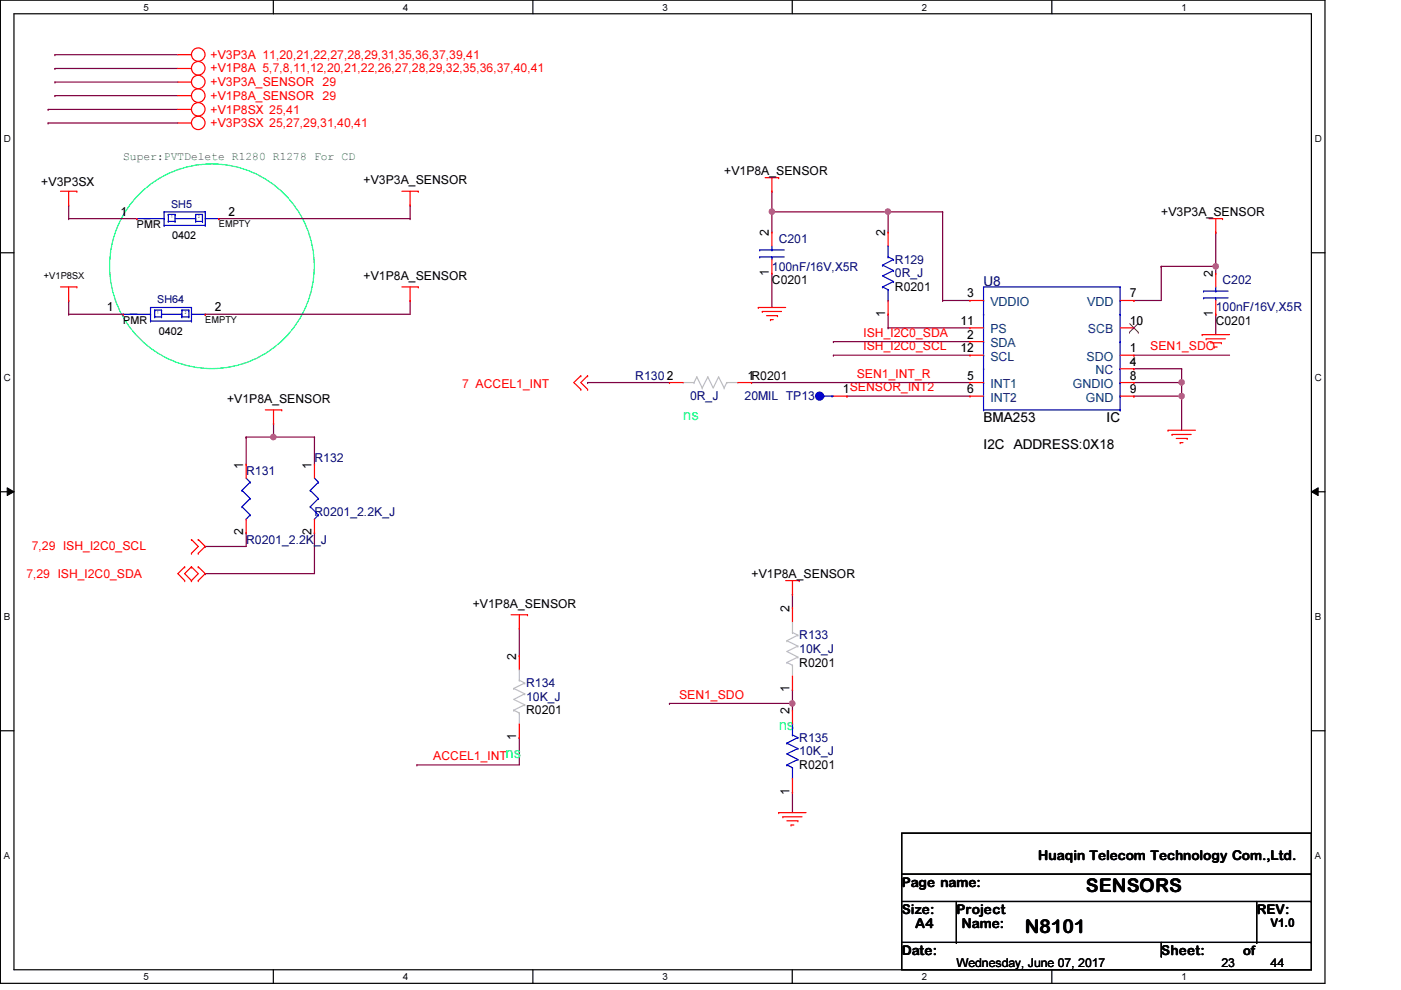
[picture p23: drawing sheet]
<svg xmlns="http://www.w3.org/2000/svg" width="297mm" height="210mm" viewBox="0 0 297 210" stroke-linecap="round" stroke-linejoin="round" font-family="sans-serif">
<defs><g id="words">
<g font-size="4">
<text x="230.2" y="189.1">SENSORS</text>
<text x="217.3" y="197.8">N8101</text>
</g>
<g font-size="3.1" fill="#00ff80">
<text x="144.9" y="89.1">ns</text>
<text x="165.1" y="154.9">ns</text>
<text x="107.2" y="160.6">ns</text>
</g>
<text font-size="2.9" fill="#000080" x="208.5" y="60.5">U8</text>
<g font-size="2.9">
<text x="208.5" y="89.5">BMA253</text>
<text x="234.6" y="89.5">IC</text>
<text x="208.5" y="95.2">I2C ADDRESS:0X18</text>
<text x="220.1" y="182.2">Huaqin Telecom Technology Com.,Ltd.</text>
<text x="191.2" y="188">Page name:</text>
<text x="191.2" y="193.8">Size:</text>
<text x="194.1" y="196.7">A4</text>
<text x="202.8" y="193.8">Project</text>
<text x="203.9" y="196.7">Name:</text>
<text x="266.4" y="193.8">REV:</text>
<text x="191.2" y="202.5">Date:</text>
<text x="246.2" y="202.5">Sheet:</text>
</g>
<text font-size="2.8" x="263.6" y="202.4">of</text>
<g font-size="2.6" fill="#f00">
<text x="44.7" y="12.5">+V3P3A 11,20,21,22,27,28,29,31,35,36,37,39,41</text>
<text x="44.7" y="15.4">+V1P8A 5,7,8,11,12,20,21,22,26,27,28,29,32,35,36,37,40,41</text>
<text x="44.7" y="18.3">+V3P3A_SENSOR 29</text>
<text x="44.7" y="21.2">+V1P8A_SENSOR 29</text>
<text x="44.7" y="24.1">+V1P8SX 25,41</text>
<text x="44.7" y="27">+V3P3SX 25,27,29,31,40,41</text>
<text x="183.1" y="71.4">ISH_I2C0_SDA</text>
<text x="183.1" y="74.3">ISH_I2C0_SCL</text>
<text x="243.9" y="74.3">SEN1_SDO</text>
<text x="98" y="82.3">7 ACCEL1_INT</text>
<text x="181.6" y="80.1">SEN1_INT_R</text>
<text x="6.7" y="116.7">7,29 ISH_I2C0_SCL</text>
<text x="5.6" y="122.5">7,29 ISH_I2C0_SDA</text>
<text x="144" y="148.1">SEN1_SDO</text>
<text x="91.9" y="161.2">ACCEL1_INT</text>
</g>
<g font-size="2.6">
<text x="8.8" y="39.4">+V3P3SX</text>
<text x="77.1" y="39.1">+V3P3A_SENSOR</text>
<text x="153.5" y="37.1">+V1P8A_SENSOR</text>
<text x="25.6" y="45.7">1</text>
<text x="48.4" y="45.7">2</text>
<text x="246.2" y="45.8">+V3P3A_SENSOR</text>
<text x="163" y="50.1" transform="rotate(-90 163 50.1)">2</text>
<text x="187.7" y="50.1" transform="rotate(-90 187.7 50.1)">2</text>
<text x="77.1" y="59.4">+V1P8A_SENSOR</text>
<text x="163" y="58.5" transform="rotate(-90 163 58.5)">1</text>
<text x="257.1" y="58.8" transform="rotate(-90 257.1 58.8)">2</text>
<text x="22.6" y="66">1</text>
<text x="45.5" y="66">2</text>
<text x="163.7" y="60.3">C0201</text>
<text x="189.7" y="61.7">R0201</text>
<text x="205.1" y="63.1">3</text>
<text x="239.5" y="63.1">7</text>
<text x="187.7" y="67.2" transform="rotate(-90 187.7 67.2)">1</text>
<text x="203.6" y="68.9">11</text>
<text x="205.1" y="71.8">2</text>
<text x="239.5" y="68.9">10</text>
<text x="257.1" y="67.2" transform="rotate(-90 257.1 67.2)">1</text>
<text x="257.8" y="69">C0201</text>
<text x="203.6" y="74.7">12</text>
<text x="239.5" y="74.7">1</text>
<text x="239.5" y="77.6">4</text>
<text x="141.4" y="80.5">2</text>
<text x="158.5" y="80.5">1R0201</text>
<text x="178.7" y="83.4">1SENSOR_INT2</text>
<text x="205.1" y="80.5">5</text>
<text x="205.1" y="83.4">6</text>
<text x="239.5" y="80.5">8</text>
<text x="239.5" y="83.4">9</text>
<text x="48.1" y="85.5">+V1P8A_SENSOR</text>
<text x="51.6" y="99.4" transform="rotate(-90 51.6 99.4)">1</text>
<text x="66" y="99.4" transform="rotate(-90 66 99.4)">1</text>
<text x="51.6" y="113.5" transform="rotate(-90 51.6 113.5)">2</text>
<text x="66" y="113.5" transform="rotate(-90 66 113.5)">2</text>
<text x="159.3" y="122.5">+V1P8A_SENSOR</text>
<text x="100.2" y="128.9">+V1P8A_SENSOR</text>
<text x="167.4" y="129.8" transform="rotate(-90 167.4 129.8)">2</text>
<text x="109.5" y="139.9" transform="rotate(-90 109.5 139.9)">2</text>
<text x="169.5" y="141.4">R0201</text>
<text x="167.4" y="146.8" transform="rotate(-90 167.4 146.8)">1</text>
<text x="111.5" y="151.5">R0201</text>
<text x="167.4" y="151.5" transform="rotate(-90 167.4 151.5)">2</text>
<text x="109.5" y="157" transform="rotate(-90 109.5 157)">1</text>
<text x="169.5" y="163.1">R0201</text>
<text x="167.4" y="168.5" transform="rotate(-90 167.4 168.5)">1</text>
<text x="269.4" y="196.5">V1.0</text>
<text x="202.8" y="205.1">Wednesday, June 07, 2017</text>
<text x="259" y="205.1">23</text>
<text x="269.4" y="205.1">44</text>
</g>
<g font-size="2.6" fill="#000080">
<text x="165.1" y="51.6">C201</text>
<text x="163.7" y="57.4">100nF/16V,X5R</text>
<text x="189.7" y="55.9">R129</text>
<text x="189.7" y="58.8">0R_J</text>
<text x="259.2" y="60.3">C202</text>
<text x="257.8" y="66">100nF/16V,X5R</text>
<text x="134.7" y="80.5">R130</text>
<text x="146.3" y="84.9">0R_J</text>
<text x="157.9" y="84.9">20MIL TP13</text>
<text x="52.2" y="100.8">R131</text>
<text x="66.7" y="97.9">R132</text>
<text x="66.7" y="109.5">R0201_2.2K_J</text>
<text x="52.2" y="115.3">R0201_2.2K_J</text>
<text x="169.5" y="135.6">R133</text>
<text x="169.5" y="138.4">10K_J</text>
<text x="111.5" y="145.7">R134</text>
<text x="111.5" y="148.6">10K_J</text>
<text x="169.5" y="157.3">R135</text>
<text x="169.5" y="160.1">10K_J</text>
</g>
<g font-size="2.6" fill="#004080">
<text x="210" y="64.9">VDDIO</text>
<text x="230.5" y="64.9">VDD</text>
<text x="210" y="70.7">PS</text>
<text x="230.7" y="70.7">SCB</text>
<text x="210" y="73.6">SDA</text>
<text x="210" y="76.5">SCL</text>
<text x="230.4" y="76.5">SDO</text>
<text x="210" y="82.3">INT1</text>
<text x="227.5" y="82.3">GNDIO</text>
<text x="232.2" y="79.4">NC</text>
<text x="210" y="85.2">INT2</text>
<text x="230.2" y="85.2">GND</text>
</g>
<text font-size="2.4" fill="#008000" x="26.1" y="33.8">Super:PVTDelete R1280 R1278 For CD</text>
<g font-size="2.3" fill="#000080">
<text x="36.3" y="44.1">SH5</text>
<text x="33.4" y="64.3">SH64</text>
</g>
<g font-size="2.3">
<text x="29" y="48.4">PMR</text>
<text x="36.5" y="50.8">0402</text>
<text x="26.1" y="68.7">PMR</text>
<text x="33.7" y="71">0402</text>
</g>
<g font-size="2.1">
<text x="30.4" y="2.2">5</text>
<text x="85.4" y="2.2">4</text>
<text x="140.5" y="2.2">3</text>
<text x="195.4" y="2.2">2</text>
<text x="250.5" y="2.2">1</text>
<text x=".8" y="30.1">D</text>
<text x="278.8" y="30.1">D</text>
<text x=".8" y="80.8">C</text>
<text x="278.8" y="80.8">C</text>
<text x=".8" y="131.5">B</text>
<text x="278.8" y="131.5">B</text>
<text x=".8" y="182.2">A</text>
<text x="278.8" y="182.2">A</text>
<text x="30.4" y="207.8">5</text>
<text x="85.4" y="207.8">4</text>
<text x="140.5" y="207.8">3</text>
<text x="195.4" y="207.8">2</text>
<text x="250.5" y="207.8">1</text>
</g>
<g font-size="2">
<text x="46.4" y="48.2">EMPTY</text>
<text x="9.3" y="59.2">+V1P8SX</text>
<text x="43.5" y="68.5">EMPTY</text>
</g>
<g font-size=".8">
<text x="36.3" y="46.3">1</text>
<text x="42" y="46.3">2</text>
<text x="33.4" y="66.5">1</text>
<text x="39.2" y="66.5">2</text>
</g>
</g></defs>
<path d="M.1 0h280.8v208.5h-280.8zM3 2.9h275v202.7h-275z" fill="none" stroke="#000" stroke-width=".25"/>
<g fill="#fff">
<path d="M30.4 .3h1.2v2.4h-1.2z"/>
<path d="M30.4 205.9h1.2v2.3h-1.2z"/>
</g>
<path d="M58 0v2.9M58 205.6v2.9" fill="none" stroke="#000" stroke-width=".25"/>
<g fill="#fff">
<path d="M85.4 .3h1.2v2.4h-1.2z"/>
<path d="M85.4 205.9h1.2v2.3h-1.2z"/>
</g>
<path d="M113 0v2.9M113 205.6v2.9" fill="none" stroke="#000" stroke-width=".25"/>
<g fill="#fff">
<path d="M140.5 .3h1.1v2.4h-1.1z"/>
<path d="M140.5 205.9h1.1v2.3h-1.1z"/>
</g>
<path d="M168 0v2.9M168 205.6v2.9" fill="none" stroke="#000" stroke-width=".25"/>
<g fill="#fff">
<path d="M195.4 .3h1.2v2.4h-1.2z"/>
<path d="M195.4 205.9h1.2v2.3h-1.2z"/>
</g>
<path d="M223 0v2.9M223 205.6v2.9" fill="none" stroke="#000" stroke-width=".25"/>
<g fill="#fff">
<path d="M250.5 .3h1.1v2.4h-1.1z"/>
<path d="M250.5 205.9h1.1v2.3h-1.1z"/>
<path d="M.8 28.2h1.5v2.4h-1.5z"/>
<path d="M278.8 28.2h1.4v2.4h-1.4z"/>
<path d="M.8 78.9h1.5v2.3h-1.5z"/>
<path d="M278.8 78.9h1.4v2.3h-1.4z"/>
</g>
<path d="M.1 53.6h2.9M278 53.6h2.9" fill="none" stroke="#000" stroke-width=".25"/>
<g fill="#fff">
<path d="M.8 129.6h1.4v2.3h-1.4z"/>
<path d="M278.8 129.6h1.3v2.3h-1.3z"/>
</g>
<path d="M.1 104.3h2.9M278 104.3h2.9" fill="none" stroke="#000" stroke-width=".25"/>
<path d="M1.5 103.4l1.5 .9-1.5 .8zM278 104.3l1.5-.9v1.7z" fill="#000"/>
<path d="M1.5 103.4l1.5 .9-1.5 .8zM278 104.3l1.5-.9v1.7z" fill="none" stroke="#000" stroke-width=".21"/>
<g fill="#fff">
<path d="M.8 180.3h1.4v2.3h-1.4z"/>
<path d="M278.8 180.3h1.3v2.3h-1.3z"/>
</g>
<path d="M.1 154.9h2.9M278 154.9h2.9" fill="none" stroke="#000" stroke-width=".25"/>
<circle cx="44.9" cy="56.4" r="21.7" fill="none" stroke="#00ff80" stroke-width=".25"/>
<path d="M163.7 44.9h.1M163.7 44.9h24.6M188.3 66.6h.1M188.3 69.5h.1M188.3 66.6v2.9M188.3 69.5h17.4" fill="none" stroke="#800040" stroke-width=".25"/>
<circle cx="188.2" cy="44.9" r=".56" fill="#f0f"/>
<circle cx="188.2" cy="44.9" r=".56" fill="none" stroke="#f0f" stroke-width=".25"/>
<circle cx="163.7" cy="44.9" r=".56" fill="#f0f"/>
<circle cx="163.7" cy="44.9" r=".56" fill="none" stroke="#f0f" stroke-width=".25"/>
<g fill="none" stroke="#800040" stroke-width=".25">
<path d="M163.7 58h.1M163.7 44.9h.1M163.7 44.9v4.3M163.7 58v7.2M188.3 44.9h.1M188.3 44.9v4.3M188.3 44.9h11.6M199.9 44.9h.1M199.9 44.9v18.8M246.2 56.5h.1M246.2 56.5v7.2M257.8 56.5h.1"/>
<path d="M257.8 49.2h.1M257.8 49.2v8.8M199.9 63.7h.1M199.9 63.7h5.8M240.4 75.3h.1M240.4 75.3h20.3M257.8 66.6h.1M257.8 66.6v4.4M179.6 84h.1M179.6 84h26.1M110.1 139h.1M110.1 133.2v5.8"/>
<path d="M110.1 156.4h.1M110.1 156.4v5.8h-21.7M88.4 162.2h.1"/>
</g>
<circle cx="257.8" cy="56.5" r=".56" fill="#f0f"/>
<circle cx="257.8" cy="56.5" r=".56" fill="none" stroke="#f0f" stroke-width=".25"/>
<path d="M124.6 81.1h.1M124.6 81.1h17.3M250.5 81.1h.1M250.5 81.1v2.9M168 126h.1M168 126v2.9M141.9 149.1h.1M168 146.3h.1M168 146.3v2.8h-26.1" fill="none" stroke="#800040" stroke-width=".25"/>
<circle cx="168" cy="149.1" r=".56" fill="#f0f"/>
<circle cx="168" cy="149.1" r=".56" fill="none" stroke="#f0f" stroke-width=".25"/>
<path d="M240.4 63.7h.1M240.4 63.7h5.8M250.5 78.2h.1M250.5 78.2v2.9M168 149.1h.1M168 149.1v1.5M168 168h.1M168 168v4.3" fill="none" stroke="#800040" stroke-width=".25"/>
<circle cx="250.5" cy="81.1" r=".56" fill="#f0f"/>
<circle cx="250.5" cy="81.1" r=".56" fill="none" stroke="#f0f" stroke-width=".25"/>
<path d="M240.4 78.2h.1M240.4 78.2h10.1M240.4 81.1h.1M240.4 84h.1M240.4 81.1h10.1M240.4 84h10.1M250.5 84h.1M250.5 84v7.2" fill="none" stroke="#800040" stroke-width=".25"/>
<circle cx="250.5" cy="84" r=".56" fill="#f0f"/>
<circle cx="250.5" cy="84" r=".56" fill="none" stroke="#f0f" stroke-width=".25"/>
<g fill="none" stroke="#800040" stroke-width=".25">
<path d="M163.7 40.6h.1M163.7 40.6v4.3M176.7 75.3h.1M176.7 72.4h.1M176.7 75.3h29M176.7 72.4h29M52.2 92.7h.1M52.2 92.7v5.8M58 89.8h.1M58 89.8v2.9h-5.8M159.3 81.1h.1M159.3 81.1h46.4"/>
<path d="M52.2 112.9h.1M52.2 112.9v3"/>
</g>
<circle cx="57.9" cy="92.7" r=".56" fill="#f0f"/>
<circle cx="57.9" cy="92.7" r=".56" fill="none" stroke="#f0f" stroke-width=".25"/>
<g fill="none" stroke="#800040" stroke-width=".25">
<path d="M11.6 17.4h.1M11.6 11.6h.1M11.6 14.5h.1M11.6 17.4h26.1M11.6 11.6h26.1M11.6 14.5h26.1M10.2 23.2h.1M10.2 26.1h.1M10.2 23.2h27.5M10.2 26.1h27.5M11.6 20.3h.1M11.6 20.3h26.1"/>
<path d="M14.6 46.4h.1M14.6 43.5v2.9M14.6 46.4h14.4M29 46.4h.1M46.4 46.4h40.5M86.9 46.4h.1M86.9 43.5h.1M86.9 43.5v2.9M246.2 56.5h.1M246.2 56.5h11.6M14.6 63.7h.1M14.6 66.6h.1"/>
<path d="M14.6 63.7v2.9M14.6 66.6h11.5M43.5 66.6h.1M86.9 63.7h.1M86.9 63.7v2.9h-43.4M58 92.7h.1M58 92.7h8.7M66.7 92.7h.1M66.7 92.7v5.8M43.5 115.9h.1M43.5 115.9h8.7M66.7 112.9h.1"/>
<path d="M66.7 112.9v8.7h-23.2M43.5 121.6h.1"/>
</g>
<g fill="none" stroke="#f00" stroke-width=".25">
<path d="M37.7 11.6h2.9M37.7 17.4h2.9M37.7 14.5h2.9M40.6 11.6h.1M40.6 17.4h.1M40.6 14.5h.1M37.7 20.3h2.9M37.7 23.2h2.9M37.7 26.1h2.9M40.6 20.3h.1M40.6 23.2h.1M40.6 26.1h.1"/>
<path d="M162.2 37.7h2.9M163.7 37.7v2.9M165.1 37.7h.1M12.8 40.6h3.5M14.6 43.5h.1M14.6 40.6v2.9M16.3 40.6h.1M85.2 40.6h3.5M86.9 43.5h.1M86.9 40.6v2.9M88.7 40.6h.1M163.7 40.6h.1"/>
<path d="M188.3 49.2h.1M188.3 49.2v3M256.3 46.4h2.9M257.8 49.2h.1M257.8 46.4v2.8M259.2 46.4h.1M12.8 60.8h3.5M14.6 63.7h.1M14.6 60.8v2.9M16.3 60.8h.1M26.1 66.6h.1M43.5 66.6h.1"/>
<path d="M85.2 60.8h3.5M86.9 63.7h.1M86.9 60.8v2.9M88.7 60.8h.1M123.1 79.7h.1M123.1 79.7l-1.4 1.4 1.4 1.4M124.6 79.7h.1M124.6 79.7l-1.5 1.4 1.5 1.4M160.8 65.2h.1M160.8 65.2h5.8M161.6 66h.1M161.6 66h4.1"/>
<path d="M162.5 66.9h2.3M163.4 67.8h.1M163.4 67.8h.6M164.8 66.9h.1M188.3 66.6h.1M188.3 63.7v2.9M254.9 71h.1M254.9 71h5.8M255.7 71.8h.1M255.7 71.8h4.1M256.6 72.7h2.3M257.5 73.6h.1"/>
<path d="M257.5 73.6h.6M258.9 72.7h.1M56.3 86.9h3.4M58 89.8h.1M58 86.9v2.9M59.7 86.9h.1M123.1 82.5h.1M124.6 82.5h.1M141.9 81.1h.1M141.9 81.1h3M156.4 81.1h2.9M159.3 81.1h.1"/>
<path d="M247.6 91.2h.1M247.6 91.2h5.8M248.5 92.1h.1M248.5 92.1h4.1M249.4 93h2.3M250.2 93.9h.1M250.2 93.9h.6M251.7 93h.1M40.6 117.3h.1M40.6 114.4h.1M40.6 114.4l1.4 1.5-1.4 1.4M42 114.4h.1"/>
<path d="M42 117.3h.1M42 114.4l1.5 1.5-1.5 1.4M39.2 120.2h.1M39.2 123.1h.1M39.2 120.2l-1.5 1.4 1.5 1.5M40.6 120.2h.1M40.6 123.1h.1M40.6 120.2l1.4 1.4-1.4 1.5M40.6 120.2l-1.4 1.4 1.4 1.5M42 120.2h.1M42 123.1h.1M42 120.2l1.5 1.4-1.5 1.5"/>
<path d="M108.4 130.3h3.4M110.1 133.2h.1M110.1 139h.1M110.1 130.3v2.9M110.1 139v2.9M111.8 130.3h.1M166.6 123.1h2.9M168 126h.1M168 123.1v2.9M169.5 123.1h.1M110.1 156.4h.1M110.1 153.5v2.9"/>
<path d="M165.1 172.3h.1M165.1 172.3h5.8M166 173.2h.1M166 173.2h4M166.8 174h2.4M167.7 174.9h.1M167.7 174.9h.6M169.2 174h.1"/>
<circle cx="42" cy="14.5" r="1.44"/>
<circle cx="42" cy="17.4" r="1.43"/>
<circle cx="42" cy="11.6" r="1.43"/>
<circle cx="42" cy="20.3" r="1.44"/>
<circle cx="42" cy="23.2" r="1.43"/>
<circle cx="42" cy="26.1" r="1.43"/>
</g>
<g fill="none" stroke="#000" stroke-width=".25">
<path d="M191.2 176.7h86.8v28.9h-86.8zM191.2 185.3h86.8M191.2 191.1h86.8M191.2 199.8h86.8M202.8 199.8h.1M202.8 191.1v8.7M246.2 199.8v2.9M266.4 199.8h.1M266.4 191.1v8.7M278 185.3h.1M278 191.1h.1M278 199.8h.1"/>
<path d="M246.2 202.7h.1"/>
</g>
<g fill="none" stroke="#00f" stroke-width=".25">
<path d="M187.1 56.2h.1M187.1 56.2l2.3 1.2M188.3 52.2h.1M188.3 54.5h.1M188.3 52.2v2.3M188.3 54.5l1.1 .5M189.4 59.7h.1M189.4 55h.1M189.4 57.4h.1M189.4 59.7l-2.3 1.1M189.4 57.4l-2.3 1.1 2.3 1.2M189.4 55l-2.3 1.2"/>
<path d="M26.1 66.6h.1M26.1 66.6h5.8M31.9 66.6h.1M31.9 68.1h.1M31.9 65.2h.1M31.9 68.1h8.7M31.9 65.2h8.7M31.9 65.2v2.9M32.8 65.7h.1M32.8 67.2h.1M32.8 65.7h1.4M32.8 65.7v1.5"/>
<path d="M32.8 67.2h1.4M34.2 67.2h.1M34.2 65.7h.1M34.2 66.6h4.4M34.2 65.7v1.5M38.6 66.6h.1M38.6 65.7h.1M38.6 67.2h.1M38.6 65.7h1.4M38.6 67.2h1.4M38.6 65.7v1.5M40 67.2h.1"/>
<path d="M40 65.7h.1M40 65.7v1.5M40.6 68.1h.1M40.6 65.2h.1M40.6 66.6h2.9M40.6 65.2v2.9M43.5 66.6h.1M187.1 60.8h.1M187.1 60.8l1.2 .6M188.3 63.7h.1M188.3 61.4h.1M188.3 61.4v2.3"/>
<path d="M174.7 84h.1M174.7 84h2M176.4 84h.1"/>
</g>
<g fill="none" stroke="#c0c0c0" stroke-width=".25">
<path d="M147.7 79.9h.1M147.7 79.9l-.6 1.2M147.7 79.9l1.2 2.4M150.1 79.9h.1M150.1 79.9l1.1 2.4 1.2-2.4M150.1 79.9l-1.2 2.4M152.4 79.9h.1M152.4 79.9l1.1 2.4M144.9 81.1h.1M144.9 81.1h2.2M147.1 81.1h.1M148.9 82.3h.1"/>
<path d="M153.5 82.3h.1M154.1 81.1h.1M154.1 81.1h2.3M154.1 81.1l-.6 1.2M156.4 81.1h.1M108.9 150.6h.1M108.9 146h.1M108.9 150.6l1.2 .6M108.9 146l2.3 1.1M110.1 153.5h.1M110.1 151.2h.1M110.1 141.9h.1"/>
<path d="M110.1 144.2h.1M110.1 141.9v2.3M110.1 151.2v2.3M110.1 144.2l1.1 .6M111.2 149.4h.1M111.2 144.8h.1M111.2 147.1h.1M111.2 149.4l-2.3 1.2M111.2 147.1l-2.3 1.2 2.3 1.1M111.2 144.8l-2.3 1.2"/>
</g>
<circle cx="173.8" cy="84" r=".85" fill="#00f"/>
<g fill="none" stroke="#00f" stroke-width=".25">
<path d="M29 46.4h.1M29 46.4h5.8M34.8 46.4h.1M34.8 47.8h.1M34.8 44.9h.1M34.8 47.8h8.7M34.8 44.9h8.7M34.8 44.9v2.9M35.7 45.5h.1M35.7 46.9h.1M35.7 45.5h1.4M35.7 45.5v1.4"/>
<path d="M35.7 46.9h1.4M37.1 46.9h.1M37.1 45.5h.1M37.1 46.4h4.4M37.1 45.5v1.4M41.5 46.4h.1M41.5 45.5h.1M41.5 46.9h.1M41.5 45.5h1.4M41.5 46.9h1.4M41.5 45.5v1.4M42.9 46.9h.1"/>
<path d="M42.9 45.5h.1M42.9 45.5v1.4M43.5 47.8h.1M43.5 44.9h.1M43.5 46.4h2.9M43.5 44.9v2.9M46.4 46.4h.1M161.1 53h.1M161.1 54.5h.1M161.1 53h5.2M161.1 54.5h5.2M163.7 54.5h.1"/>
<path d="M163.7 53h.1M163.7 52.2v.8M163.7 54.5v.5M208.5 78.2h.1M208.5 66.6h.1M208.5 63.7h.1M208.5 75.3h.1M208.5 72.4h.1M237.5 66.6h.1M237.5 63.7h.1M237.5 78.2h.1M237.5 72.4h.1"/>
<path d="M237.5 60.8h.1M237.5 60.8v26.1M237.5 60.8h-29v26.1M255.2 61.7h.1M255.2 63.2h.1M255.2 61.7h5.2M255.2 63.2h5.2M257.8 63.2h.1M257.8 61.7h.1M257.8 60.8v.9M257.8 63.2v.5M208.5 81.1h.1"/>
<path d="M208.5 86.9h.1M208.5 86.9h29M237.5 84h.1M237.5 81.1h.1M237.5 86.9h.1M51.3 104h.1M51.3 107.4h.1M51.3 104l1.7 1.7M51.3 107.4l1.7 1.8M52.2 110.1h.1M52.2 101.4l.8 .8M53 102.2h.1"/>
<path d="M53 105.7h.1M53 109.2h.1M53 102.2l-1.7 1.8M53 105.7l-1.7 1.7M53 109.2l-.8 .9M65.8 104h.1M65.8 107.4h.1M65.8 104l1.7 1.7M65.8 107.4l1.7 1.8M66.7 110.1h.1M66.7 101.4l.8 .8M67.5 102.2h.1"/>
<path d="M67.5 105.7h.1M67.5 109.2h.1M67.5 102.2l-1.7 1.8M67.5 105.7l-1.7 1.7M67.5 109.2l-.8 .9M166.8 157.6h.1M166.8 157.6l2.4 1.1M168 153.5h.1M168 155.8h.1M168 153.5v2.3M168 155.8l1.2 .6M169.2 156.4h.1"/>
<path d="M169.2 158.7h.1M169.2 158.7l-2.4 1.2 2.4 1.1M169.2 156.4l-2.4 1.2M166.8 162.2h.1M166.8 162.2l1.2 .6M168 165.1h.1M168 162.8h.1M168 162.8v2.3M169.2 161h.1M169.2 161l-2.4 1.2"/>
<circle cx="173.8" cy="84" r=".85"/>
</g>
<g fill="none" stroke="#f00" stroke-width=".25">
<path d="M29 46.4h.1M46.4 46.4h.1M163.7 58h.1M163.7 49.2h.1M163.7 49.2v3M163.7 55v3M257.8 58h.1M257.8 58v2.8M205.7 72.4h.1M205.7 63.7h.1M205.7 69.5h.1M205.7 75.3h.1"/>
<path d="M205.7 75.3h2.8M205.7 72.4h2.8M205.7 63.7h2.8M205.7 69.5h2.8M237.5 75.3h2.9M237.5 63.7h2.9M237.5 78.2h2.9M237.5 69.5h2.9M240.4 75.3h.1M240.4 78.2h.1M240.4 63.7h.1M240.4 69.5h.1"/>
<path d="M257.8 66.6h.1M257.8 63.7v2.9M52.2 98.5h.1M52.2 98.5v2.9M66.7 98.5h.1M66.7 98.5v2.9M176.7 84h2.9M179.6 84h.1M205.7 81.1h.1M205.7 84h.1M205.7 84h2.8M205.7 81.1h2.8"/>
<path d="M237.5 84h2.9M237.5 81.1h2.9M240.4 81.1h.1M240.4 84h.1M52.2 112.9h.1M52.2 110.1v2.8M66.7 112.9h.1M66.7 110.1v2.8M168 128.9h.1M168 128.9v2.9M168 146.3h.1M168 150.6h.1"/>
<path d="M168 143.3v3M168 150.6v2.9M168 168h.1M168 165.1v2.9"/>
</g>
<g fill="none" stroke="#c0c0c0" stroke-width=".25">
<path d="M166.8 135.8h.1M166.8 135.8l2.4 1.2M168 131.8h.1M168 134.1h.1M168 131.8v2.3M168 134.1l1.2 .6M169.2 139.3h.1M169.2 134.7h.1M169.2 137h.1M169.2 139.3l-2.4 1.2M169.2 137l-2.4 1.1 2.4 1.2M169.2 134.7l-2.4 1.1"/>
<path d="M166.8 140.5h.1M166.8 140.5l1.2 .6M168 143.3h.1M168 141.1h.1M168 141.1v2.2"/>
</g>
<path d="M239.5 70.4h.1M239.5 68.6l1.8 1.8M241.3 68.6l-1.8 1.8M241.3 70.4h.1" fill="none" stroke="#804000" stroke-width=".21"/>
<circle cx="188.2" cy="44.9" r=".56" fill="#f0f"/>
<circle cx="188.2" cy="44.9" r=".56" fill="none" stroke="#f0f" stroke-width=".25"/>
<circle cx="163.7" cy="44.9" r=".56" fill="#f0f"/>
<circle cx="163.7" cy="44.9" r=".56" fill="none" stroke="#f0f" stroke-width=".25"/>
<circle cx="257.8" cy="56.5" r=".56" fill="#f0f"/>
<circle cx="257.8" cy="56.5" r=".56" fill="none" stroke="#f0f" stroke-width=".25"/>
<circle cx="168" cy="149.1" r=".56" fill="#f0f"/>
<circle cx="168" cy="149.1" r=".56" fill="none" stroke="#f0f" stroke-width=".25"/>
<circle cx="250.5" cy="81.1" r=".56" fill="#f0f"/>
<circle cx="250.5" cy="81.1" r=".56" fill="none" stroke="#f0f" stroke-width=".25"/>
<circle cx="250.5" cy="84" r=".56" fill="#f0f"/>
<circle cx="250.5" cy="84" r=".56" fill="none" stroke="#f0f" stroke-width=".25"/>
<circle cx="57.9" cy="92.7" r=".56" fill="#f0f"/>
<circle cx="57.9" cy="92.7" r=".56" fill="none" stroke="#f0f" stroke-width=".25"/>
<use href="#words"/>
</svg>
